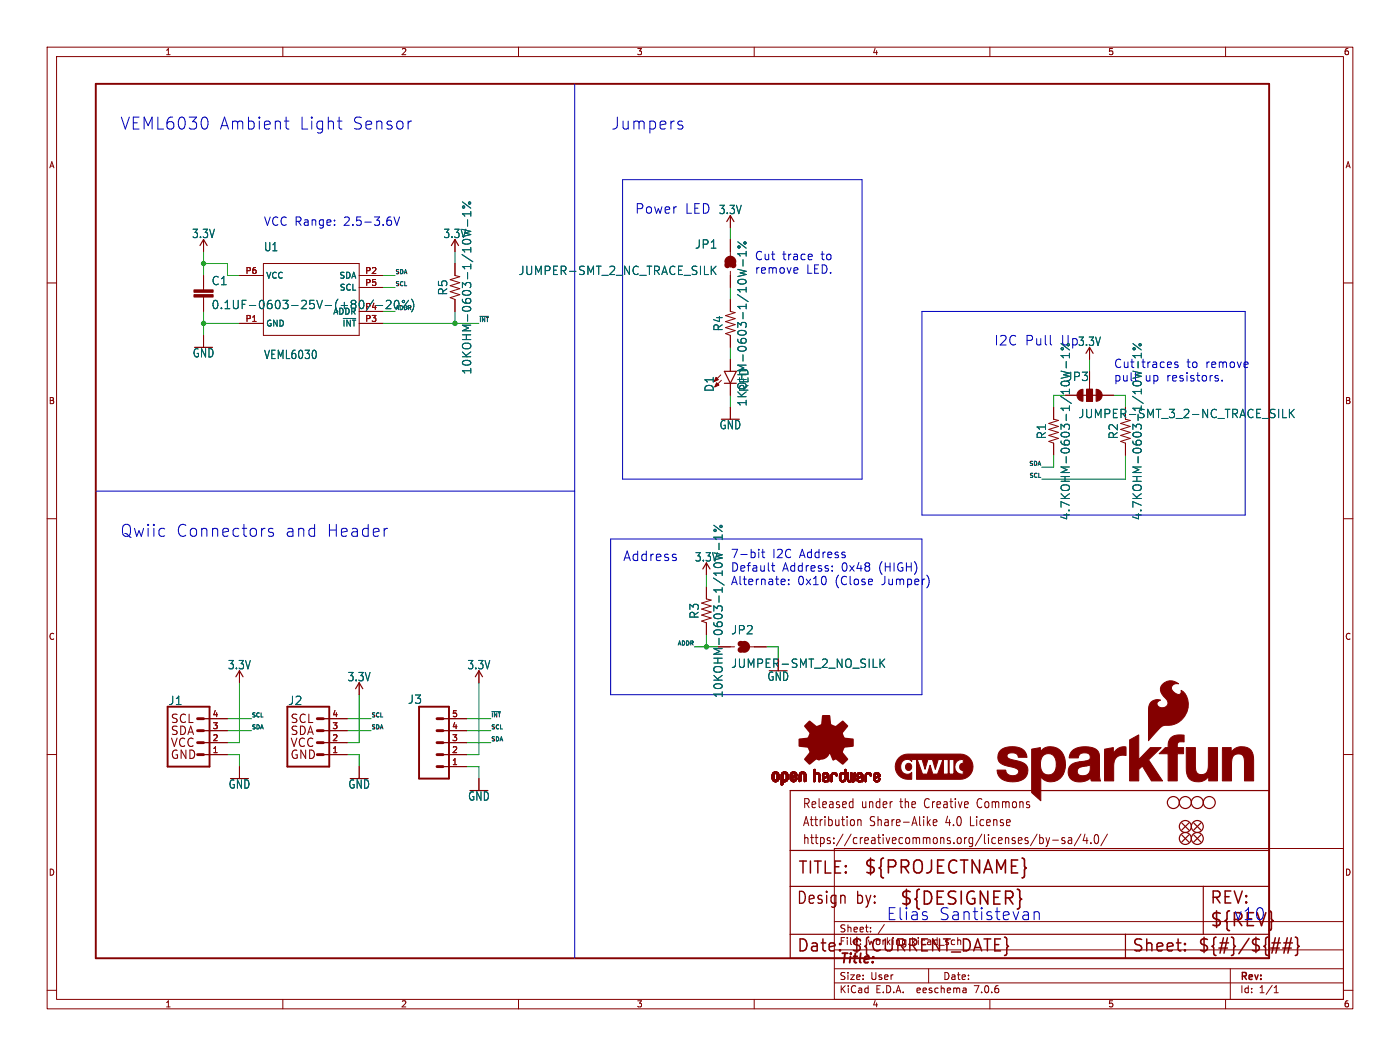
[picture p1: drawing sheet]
<svg xmlns="http://www.w3.org/2000/svg" width="297mm" height="224mm" viewBox="0 0 297 224" stroke-linecap="round" stroke-linejoin="round" font-family="sans-serif">
<defs><g id="words">
<g font-size="3.8" fill="#840000">
<text x="183.1" y="185.7">${PROJECTNAME}</text>
<text x="190.8" y="192.3">${DESIGNER}</text>
<text x="256.5" y="196.9">${REV}</text>
</g>
<g font-size="3.5" fill="#0000c2">
<text x="25.4" y="27.7">VEML6030</text>
<text x="46.4" y="27.7">Ambient</text>
<text x="63.3" y="27.7">Light</text>
<text x="74.5" y="27.7">Sensor</text>
<text x="129.5" y="27.7">Jumpers</text>
<text x="25.4" y="114.1">Qwiic</text>
<text x="37.2" y="114.1">Connectors</text>
<text x="60.3" y="114.1">and</text>
<text x="69" y="114.1">Header</text>
<text x="188" y="195.3">Elias</text>
<text x="199" y="195.3">Santistevan</text>
<text x="261.6" y="195.3">v10</text>
</g>
<g font-size="3.5" fill="#840000">
<text x="169.2" y="185.7">TITLE:</text>
<text x="168.9" y="192.1">Design</text>
<text x="181.6" y="192.1">by:</text>
<text x="256.5" y="192.1">REV:</text>
<text x="168.9" y="202.2">Date:</text>
<text x="180.3" y="202.2">${CURRENT_DATE}</text>
<text x="240" y="202.2">Sheet:</text>
<text x="254" y="202.2">${#}/${##}</text>
</g>
<g font-size="2.8" fill="#0000c2">
<text x="134.6" y="45.5">Power</text>
<text x="145.2" y="45.5">LED</text>
<text x="210.8" y="73.4">I2C</text>
<text x="217.4" y="73.4">Pull</text>
<text x="132.1" y="119.1">Address</text>
</g>
<text font-size="2.8" fill="#006464" x="225" y="73.4">Up</text>
<text font-size="2.8" fill="#840000" x="178" y="204.8">Title:</text>
<g font-size="2.7" fill="#840000">
<text x="170.2" y="171.7">Released</text>
<text x="182.7" y="171.7">under</text>
<text x="191.1" y="171.7">the</text>
<text x="196.5" y="171.7">Creative</text>
<text x="208" y="171.7">Commons</text>
<text x="170.2" y="175.5">Attribution</text>
<text x="170.2" y="179.3">https://creativecommons.org/licenses/by-sa/4.0/</text>
<text x="184.5" y="175.5">Share-Alike</text>
<text x="200.8" y="175.5">4.0</text>
<text x="206.2" y="175.5">License</text>
</g>
<g font-size="2.5" fill="#006464">
<text x="152.4" y="45.6">3.3V</text>
<text x="40.7" y="50.7">3.3V</text>
<text x="55.9" y="53.5">U1</text>
<text x="94" y="50.7">3.3V</text>
<text x="147.4" y="52.9">JP1</text>
<text x="109.9" y="58.5">JUMPER-SMT_2_NC_TRACE_SILK</text>
<text x="44.8" y="60.7">C1</text>
<text x="44.8" y="65.8">0.1UF-0603-25V-(+80/-20%)</text>
<text x="95.1" y="62.7" transform="rotate(-90 95.1 62.7)">R5</text>
<text x="153.5" y="70.4" transform="rotate(-90 153.5 70.4)">R4</text>
<text x="40.8" y="76">GND</text>
<text x="55.9" y="76.3">VEML6030</text>
<text x="228.6" y="73.6">3.3V</text>
<text x="100.2" y="79.5" transform="rotate(-90 100.2 79.5)">10KOHM-0603-1/10W-1%</text>
<text x="151.6" y="83.2" transform="rotate(-90 151.6 83.2)">D1</text>
<text x="159" y="83.2" transform="rotate(-90 159 83.2)">RED</text>
<text x="236.2" y="78.2">Cut</text>
<text x="236.2" y="81">pull</text>
<text x="242.1" y="78.2">traces</text>
<text x="242.8" y="81">up</text>
<text x="158.6" y="86.3" transform="rotate(-90 158.6 86.3)">1KOHM-0603-1/10W-1%</text>
<text x="228.7" y="88.9">JUMPER-SMT_3_2-NC_TRACE_SILK</text>
<text x="152.6" y="91.2">GND</text>
<text x="222.1" y="93.2" transform="rotate(-90 222.1 93.2)">R1</text>
<text x="237.3" y="93.2" transform="rotate(-90 237.3 93.2)">R2</text>
<text x="227.2" y="110.4" transform="rotate(-90 227.2 110.4)">4.7KOHM-0603-1/10W-1%</text>
<text x="242.4" y="110.4" transform="rotate(-90 242.4 110.4)">4.7KOHM-0603-1/10W-1%</text>
<text x="147.3" y="119.3">3.3V</text>
<text x="148.4" y="131.3" transform="rotate(-90 148.4 131.3)">R3</text>
<text x="155" y="134.7">JP2</text>
<text x="48.3" y="142.1">3.3V</text>
<text x="99.1" y="142.1">3.3V</text>
<text x="35.7" y="149.7">J1</text>
<text x="61.1" y="149.7">J2</text>
<text x="73.7" y="144.7">3.3V</text>
<text x="86.5" y="149.5">J3</text>
<text x="153.5" y="148.1" transform="rotate(-90 153.5 148.1)">10KOHM-0603-1/10W-1%</text>
<text x="162.7" y="144.6">GND</text>
<text x="48.4" y="167.4">GND</text>
<text x="73.8" y="167.4">GND</text>
<text x="99.2" y="170">GND</text>
</g>
<g font-size="2.5" fill="#0000c2">
<text x="55.9" y="48">VCC Range:</text>
<text x="72.8" y="48">2.5-3.6V</text>
<text x="160" y="55.3">Cut</text>
<text x="160" y="58.2">remove</text>
<text x="165.9" y="55.3">trace</text>
<text x="171" y="58.2">LED.</text>
<text x="174.1" y="55.3">to</text>
<text x="247.4" y="81">resistors.</text>
<text x="251.7" y="78.2">to</text>
<text x="255.8" y="78.2">remove</text>
<text x="154.9" y="118.5">7-bit</text>
<text x="163.8" y="118.5">I2C</text>
<text x="169.5" y="118.5">Address</text>
<text x="154.9" y="121.3">Default</text>
<text x="154.9" y="124.2">Alternate:</text>
<text x="165.9" y="121.3">Address:</text>
<text x="169.1" y="124.2">0x10</text>
<text x="177.1" y="124.2">(Close</text>
<text x="178.4" y="121.3">0x48</text>
<text x="186.4" y="121.3">(HIGH)</text>
<text x="187" y="124.2">Jumper)</text>
</g>
<g font-size="2.5" fill="#840000">
<text x="226.2" y="81">JP3</text>
<text x="155" y="141.8">JUMPER-SMT_2_NO_SILK</text>
<text x="36.1" y="153.6">SCL</text>
<text x="61.5" y="153.6">SCL</text>
<text x="36.1" y="161.2">GND</text>
<text x="36.1" y="156.2">SDA</text>
<text x="36.1" y="158.7">VCC</text>
<text x="61.5" y="161.2">GND</text>
<text x="61.5" y="156.2">SDA</text>
<text x="61.5" y="158.7">VCC</text>
</g>
<g font-size="2.1" fill="#840000">
<text x="178" y="197.9">Sheet:</text>
<text x="178" y="200.6">File:</text>
<text x="184.1" y="200.6">working.kicad_sch</text>
<text x="178" y="208">Size:</text>
<text x="184.7" y="208">User</text>
<text x="200" y="208">Date:</text>
<text x="263" y="208.2">Rev:</text>
<text x="178" y="210.8">KiCad</text>
<text x="185.7" y="210.8">E.D.A.</text>
<text x="194.6" y="210.8">eeschema</text>
<text x="207" y="210.8">7.0.6</text>
<text x="263" y="210.8">Id:</text>
<text x="267.1" y="210.8">1/1</text>
</g>
<g font-size="1.8" fill="#840000">
<text x="35" y="11.9">1</text>
<text x="85" y="11.9">2</text>
<text x="135" y="11.9">3</text>
<text x="185" y="11.9">4</text>
<text x="235" y="11.9">5</text>
<text x="285" y="11.9">6</text>
<text x="10.3" y="35.9">A</text>
<text x="285.3" y="35.9">A</text>
<text x="10.3" y="85.9">B</text>
<text x="285.3" y="85.9">B</text>
<text x="10.3" y="135.9">C</text>
<text x="285.3" y="135.9">C</text>
<text x="10.3" y="185.9">D</text>
<text x="285.3" y="185.9">D</text>
<text x="35" y="213.8">1</text>
<text x="85" y="213.8">2</text>
<text x="135" y="213.8">3</text>
<text x="185" y="213.8">4</text>
<text x="235" y="213.8">5</text>
<text x="285" y="213.8">6</text>
</g>
<g font-size="1.8" fill="#a90000">
<text x="52" y="58.2">P6</text>
<text x="77.4" y="58.2">P2</text>
<text x="77.4" y="60.7">P5</text>
<text x="52" y="68.3">P1</text>
<text x="77.4" y="68.3">P3</text>
<text x="45" y="154.7">3</text>
<text x="45" y="152.1">4</text>
<text x="70.4" y="154.7">3</text>
<text x="70.4" y="152.1">4</text>
<text x="95.8" y="154.7">4</text>
<text x="95.8" y="152.1">5</text>
<text x="45" y="159.8">1</text>
<text x="45" y="157.2">2</text>
<text x="70.4" y="159.8">1</text>
<text x="70.4" y="157.2">2</text>
<text x="95.8" y="159.8">2</text>
<text x="95.8" y="157.2">3</text>
<text x="95.8" y="162.3">1</text>
</g>
<g font-size="1.8" fill="#006464">
<text x="56.4" y="59.3">VCC</text>
<text x="71.9" y="59.3">SDA</text>
<text x="72" y="61.8">SCL</text>
<text x="77.4" y="65.8">P4</text>
<text x="56.4" y="69.4">GND</text>
<text x="70.6" y="66.9">ADDR</text>
<text x="72.6" y="69.4">~{INT}</text>
</g>
<g font-size="1.2" fill="#0f0f0f">
<text x="83.8" y="58.2">SDA</text>
<text x="83.8" y="60.7">SCL</text>
<text x="101.6" y="68.3">~{INT}</text>
<text x="218.2" y="98.8">SDA</text>
<text x="218.2" y="101.4">SCL</text>
<text x="143.6" y="136.9">ADDR</text>
<text x="53.3" y="154.7">SDA</text>
<text x="53.3" y="152.2">SCL</text>
<text x="78.7" y="152.2">SCL</text>
<text x="78.7" y="154.7">SDA</text>
<text x="104.1" y="154.7">SCL</text>
<text x="104.1" y="152.2">~{INT}</text>
<text x="104.1" y="157.2">SDA</text>
</g>
<text font-size="1.2" fill="#006464" x="83.8" y="65.8">ADDR</text>
</g></defs>
<g fill="none" stroke="#840000" stroke-width=".21">
<path d="M10 10h277v203.9h-277zM12 12h273v199.9h-273zM60 10v2M110 10v2M160 10v2M210 10v2M260 10v2M10 60h2M43.2 50.8v2.5M43.2 58.4v3.1M50.8 58.4h5.1M55.9 55.9h20.3v15.2h-20.3z"/>
<path d="M76.2 58.4h5.1M96.5 50.8v2.5M96.5 55.9v2.5l1 .3-2 .6 2 .6-2 .7 2 .6-2 .6 2 .7-2 .6 1 .4v2.5M154.9 45.7v2.6M154.9 50.8v3.4M154.9 57.5v3.5M285 60h2M43.2 63v3M43.2 71.1v2.6M50.8 68.6h5.1M76.2 68.6h5.1M76.2 66h5.1"/>
<path d="M76.2 61h5.1M152.9 79.5l-1.4 1.4M154.9 63.5v2.5l1.1 .3-2.1 .6 2.1 .7-2.1 .6 2.1 .6-2.1 .7 2.1 .6-2.1 .6 1 .4v2.6M154.9 76.2v2.5M231.1 73.7v2.5M153 80.6l-1.4 1.4M154.9 81.3v2.5M154.9 86.4v2.5M223.5 86.4v2.5l1 .3-2 .6 2 .6-2 .7 2 .6-2 .6 2 .7-2 .6 1 .4v2.5M226.1 83.8h2.5M230.5 82.6h1.3v2.5h-1.3zM231.1 81.3v1.3"/>
<path d="M233.7 83.8h2.5M237.7 89.8l2.1 .6-2.1 .7 2.1 .6-2.1 .6 2.1 .7-2.1 .6 1.1 .4v2.5M10 110h2M149.9 119.4v2.5M285 110h2M149.9 124.5v2.5l1 .3-2.1 .6 2.1 .6-2.1 .7 2.1 .6-2.1 .6 2.1 .7-2.1 .6 1.1 .4v2.5M152.4 137.2h3.4M159.1 137.2h3.5M10 160h2M43.2 157.5h5.1M43.2 154.9h5.1M43.2 152.4h5.1"/>
<path d="M50.8 142.2v2.6M68.6 157.5h5.1M68.6 154.9h5.1M68.6 152.4h5.1M76.2 144.8v2.5M94 157.5h5.1M94 154.9h5.1M94 152.4h5.1M101.6 142.2v2.6M285 160h2M43.2 160h5.1M50.8 162.6v2.5"/>
<path d="M68.6 160h5.1M76.2 162.6v2.5M94 160h5.1M94 162.6h5.1M101.6 165.1v2.5M177 179.9h108v32h-108zM180.5 170l.4 .1M180.9 169.3v2M180.9 171.2l-.4 .1M181.2 174v.9M182 173.8v1.3M182 174l.2-.2 .4 .1 .1 1.2"/>
<path d="M196.9 174.4l.5 .7M197.4 173.8l-.7 .7M198 174.4l.8-.1-.1-.4-.5-.1-.2 .3 .1 .9h.6M220 176.9l-1.4 2.5M220.6 177v1.9M220.6 177.7l.4-.1 .3 .4-.1 .8h-.6M221.9 177.6l.4 1.3M222.3 178.9l-.4 .6M222.7 177.6l-.4 1.3M223.3 178.2h1.2M225.9 177.7l-.4-.1-.2 .3v.3l.6 .1v.5h-.6M226.7 177.7h.6l.1 1.2"/>
<path d="M227.4 178.1l-.6 .1a.4 .4 0 0 0-.2 .3 .4 .4 0 0 0 .2 .4l.6-.1M229.3 176.9l-1.4 2.5M230.2 176.9l-.4 1.4h1M230.6 177.6v1.3M231.4 178.7v.2M232.4 177.1l.3-.1a1.34 1.34 0 0 1 0 1.9h-.2a1.44 1.44 0 0 1-.1-1.8zM234.9 176.9l-1.4 2.5M177 195.4h108M184.7 197.5v.1M184.7 196.7v.1M187.6 196l-1.3 2M10 210h2"/>
<path d="M60 211.9v2M110 211.9v2M160 211.9v2M177 208.4h108M177 205.4h108M177 201.4h108M197 205.4v3M204.9 209.6l.1 .9M205 210.4l-.2 .1M205 209.9h-.2M210 211.9v2M260 211.9v2"/>
<path d="M261 205.4v6.5M270.3 210.5h.9M270.3 209.4l.4-.4v1.5M285 210h2"/>
</g>
<g fill="none" stroke="#840000" stroke-width=".25">
<path d="M42.4 52.1l.8-1.3 .7 1.3M95.8 52.1l.7-1.3 .8 1.3M154.2 47l.7-1.3 .8 1.3M154.9 54.9v1.7M153.7 78.7h2.5l-1.3 2.6zM230.4 74.9l.7-1.2 .8 1.2M153.7 81.3h2.5M229.4 83.8h3.8M149.1 120.7l.8-1.3 .7 1.3M50 143.5l.8-1.3 .8 1.3M75.4 146.1l.8-1.3 .8 1.3M100.8 143.5l.8-1.3 .8 1.3"/>
<path d="M167.6 167.6h101.6v35.6h-101.6zM250.7 177l1.5 1.6M250.7 174.5l1.5 1.5M252.2 177l-1.5 1.6M252.2 174.5l-1.5 1.5M253.2 174.5l1.6 1.5M253.2 177l1.6 1.6M254.8 174.5l-1.6 1.5M254.8 177l-1.6 1.6M167.6 198.1h101.6M167.6 180.3h101.6M167.6 188h101.6"/>
<path d="M238.8 198.1v5.1M255.3 188v10.1"/>
<circle cx="248.9" cy="170.2" r="1.27"/>
<circle cx="251.5" cy="170.2" r="1.27"/>
<circle cx="251.5" cy="177.8" r="1.27"/>
<circle cx="251.5" cy="175.3" r="1.27"/>
<circle cx="254" cy="170.2" r="1.27"/>
<circle cx="254" cy="175.3" r="1.27"/>
<circle cx="254" cy="177.8" r="1.27"/>
<circle cx="256.5" cy="170.2" r="1.27"/>
</g>
<g fill="#840000" stroke="#840000" stroke-width=".21">
<path d="M192.3 162.1a.7 .7 0 0 1 .9 0 .7 .7 0 0 1 0 1 .7 .7 0 0 1-.9 .1 .92 .92 0 0 1 0-1.1z"/>
<path d="M190.7 160.7l.8-.6 1.1-.2h11.1a2.67 2.67 0 0 1 2.7 2.7 2.67 2.67 0 0 1-2.7 2.7h-9.3v-4.2h.2l1.2 3h.9l.6-1.8 .6 1.8h1l1.1-3h.1v3h2.2l.7-.4 .5 .4 .8 .1v-.9a.73 .73 0 0 1-.7-.7 .73 .73 0 0 1 .7-.7v-.9h-.1a1.59 1.59 0 0 0-1.5 1 1.59 1.59 0 0 0 .3 1.7l-.6 .4v-3h-1v3h-.2l-.1-3h-2.1l-.6 2-.6-2h-1l-.6 2-.6-2h-2.2v.4a1.41 1.41 0 0 0-1.7-.2 1.41 1.41 0 0 0-.6 1.7 1.35 1.35 0 0 0 .9 1.1 1.35 1.35 0 0 0 1.4-.3v1.5h-.8a2.67 2.67 0 0 1-2.5-1.7 2.67 2.67 0 0 1 .6-2.9z"/>
<path d="M228.9 82.9l.8-.3v2.5a1.27 1.27 0 0 1-1.1-.8 1.27 1.27 0 0 1 .3-1.4z"/>
<path d="M230.5 82.6h1.3v2.5h-1.3z"/>
<path d="M232.5 82.6a1.27 1.27 0 0 1 1.3 1.2h-1.3z"/>
<path d="M232.5 83.8h1.3a1.27 1.27 0 0 1-1.3 1.3z"/>
<path d="M224.1 162.1h1.9l-.4 2-1.7-.8z"/>
<path d="M239.6 156.9l2-1.1v5.3l2.4-2.6h2.3l-2.6 2.6 2.9 4.5h-2.3l-2-3.2-.7 .8v2.4h-2z"/>
<path d="M229 161.5l1.2-.1 .3 1-1.1 .2z"/>
<path d="M234.3 158.9l1.9-.4v1.3a2.34 2.34 0 0 1 2.7-1.4v1.8a2.13 2.13 0 0 0-2.6 2.6v2.8h-2z"/>
<path d="M251.7 158.5h1.9v2a7.9 7.9 0 0 0 .3 3.3 1.43 1.43 0 0 0 1.6 .3 1.43 1.43 0 0 0 .8-1.4v-4.2h2v7.1h-1.2a.52 .52 0 0 1-.6-.1 .52 .52 0 0 1-.1-.6v-.3a2.68 2.68 0 0 1-4.5 0l-.2-1.1z"/>
<path d="M259.3 158.5h1.2a.52 .52 0 0 1 .7 .1 .52 .52 0 0 1 0 .7v.2a2.68 2.68 0 0 1 4.5 .1l.2 1 .1 5h-2v-2a7.9 7.9 0 0 0-.3-3.3 1.42 1.42 0 0 0-1.6-.3 1.42 1.42 0 0 0-.8 1.4v4.2h-2z"/>
<path d="M218.9 158.9l1.8-.4v.9a2.88 2.88 0 0 1 3-1 2.88 2.88 0 0 1 2.1 2.3l.2 1.4h-1.9a1.87 1.87 0 0 0-2.1-2.2 2.39 2.39 0 0 0-1.2 3 1.6 1.6 0 0 0 1.4 1.4 1.6 1.6 0 0 0 1.7-1l1.7 .8a2.81 2.81 0 0 1-4.8 .6v5.1l-1.9-1.7z"/>
<path d="M212.3 159.1a4.4 4.4 0 0 1 4.9 0l.6 .9 .1 .6h-1.9a1.39 1.39 0 0 0-2.3-.5 .88 .88 0 0 0 1 1 6.3 6.3 0 0 1 3 1.1 2.23 2.23 0 0 1-1.7 3.5 4 4 0 0 1-4.2-1.2l-.3-1.2h1.9a1.51 1.51 0 0 0 1.2 1.2 1.51 1.51 0 0 0 1.5-.7v-.4a4 4 0 0 0-2.6-1 1.9 1.9 0 0 1-1.7-1.2 1.9 1.9 0 0 1 .5-2.1z"/>
<path d="M248.4 156.4a4.3 4.3 0 0 1 2.8-.5l-.1 1.4a.95 .95 0 0 0-1.3 .9v.2a.62 .62 0 0 0 .8 .1h.5v1.3h-1.3v5.8h-2v-5.8h-1.9l.8-.8a.99 .99 0 0 1 1.1-.5v-.2a2.67 2.67 0 0 1 .6-1.9z"/>
<path d="M246.6 145.1a2.45 2.45 0 0 1 3.4-.1 1.05 1.05 0 0 0-1.4 .6 1.05 1.05 0 0 0 .7 1.4 .71 .71 0 0 0 .8 .3 .71 .71 0 0 0 .5-.8v-.1a4 4 0 0 1 .4 5.9 4.4 4.4 0 0 1-3.9 1.5 5.5 5.5 0 0 0-2.5 2.2l-.9 1.1v-6.4a1.94 1.94 0 0 1 2.5-2.2 .82 .82 0 0 0-.8 .9 .82 .82 0 0 0 1 .7 1.1 1.1 0 0 0 1.3-.6 1.1 1.1 0 0 0-.4-1.4 2.08 2.08 0 0 1-.7-3z"/>
<path d="M227.5 159.2a4.8 4.8 0 0 1 5.3 0 5.3 5.3 0 0 1 .4 3v2.3l.3 1.1h-1.4a.56 .56 0 0 1-.6-.1 .56 .56 0 0 1-.1-.6 3.3 3.3 0 0 1-4.4 .1 2.19 2.19 0 0 1-.1-2.4 2.19 2.19 0 0 1 2.1-1.1l.4 1.1a.96 .96 0 0 0-.9 1.2 .96 .96 0 0 0 1.2 .7 1.68 1.68 0 0 0 1.6-2v-.4l-.8 .3-.3-1a.91 .91 0 0 0 1.1-1 .91 .91 0 0 0-1.3-.8 1.09 1.09 0 0 0-1.2 1.1h-2l.2-.9z"/>
<path d="M41.1 62.5h4.1v.5h-4.1z"/>
<path d="M41.1 61.5h4.1v.5h-4.1z"/>
<path d="M152 81.2l.5 .5-.9 .3z"/>
<path d="M163.8 165.1h.4z"/>
<path d="M163.8 165l.4 .1z"/>
<path d="M163.8 165h.4z"/>
<path d="M163.8 164.9l.4 .1z"/>
<path d="M163.8 164.9h.4z"/>
<path d="M163.8 164.8l.4 .1z"/>
<path d="M163.8 164.8h.4z"/>
<path d="M163.8 164.7l.4 .1z"/>
<path d="M163.8 164.7h.4z"/>
<path d="M163.8 164.6l.4 .1z"/>
<path d="M163.8 164.6h.4z"/>
<path d="M163.8 164.5l.4 .1z"/>
<path d="M163.8 164.5h.4z"/>
<path d="M163.8 164.4l.4 .1z"/>
<path d="M163.8 164.4h.4z"/>
<path d="M163.8 164.3l.4 .1z"/>
<path d="M163.8 165.2h.4z"/>
<path d="M163.8 165.1l.4 .1z"/>
<path d="M163.8 164.3h.4z"/>
<path d="M163.8 165.3h.5z"/>
<path d="M163.8 165.2l.5 .1z"/>
<path d="M163.8 164.2l.4 .1z"/>
<path d="M163.8 164.2h.4z"/>
<path d="M163.8 164.2h.5z"/>
<path d="M163.8 164.1l.5 .1z"/>
<path d="M163.8 164.1h.5z"/>
<path d="M163.8 165.4h.6z"/>
<path d="M163.8 165.3l.6 .1z"/>
<path d="M163.8 164.1h.6z"/>
<path d="M163.9 165.4h.5z"/>
<path d="M163.9 164.1h.5z"/>
<path d="M163.9 164.1h.6z"/>
<path d="M163.9 165.4h1.3z"/>
<path d="M163.9 165.4h.6z"/>
<path d="M163.9 164l1.3 .1z"/>
<path d="M163.9 164h1.3z"/>
<path d="M163.9 165.5h1.3z"/>
<path d="M163.9 165.4l1.3 .1z"/>
<path d="M163.9 165.5h1.2z"/>
<path d="M163.9 164h1.2z"/>
<path d="M163.9 163.9l1.2 .1z"/>
<path d="M164 165.5h1.1z"/>
<path d="M164 163.9h1.1z"/>
<path d="M164 165.5l1.1 .1z"/>
<path d="M164 165.6h1.1z"/>
<path d="M164 165.6h1z"/>
<path d="M164 163.9h1z"/>
<path d="M164 163.8l1 .1z"/>
<path d="M164 163.8h1z"/>
<path d="M164.1 165.6h.9z"/>
<path d="M164.1 163.8h.9z"/>
<path d="M164.1 165.6l.9 .1z"/>
<path d="M164.1 165.7h.9z"/>
<path d="M164.1 163.8h.8z"/>
<path d="M164.1 165.7h.8z"/>
<path d="M164.2 165.7h.7z"/>
<path d="M164.2 163.8h.7z"/>
<path d="M164.2 163.7l.7 .1z"/>
<path d="M164.2 163.7h.7z"/>
<path d="M164.2 165.7h.6z"/>
<path d="M164.2 163.7h.6z"/>
<path d="M164.3 165.7l.5 .1z"/>
<path d="M164.3 163.7h.5z"/>
<path d="M164.3 165.8h.4z"/>
<path d="M164.3 163.7h.4z"/>
<path d="M164.4 165.8h.3z"/>
<path d="M164.4 163.7h.3z"/>
<path d="M164.4 165.8h.2z"/>
<path d="M164.4 163.7h.2z"/>
<path d="M164.6 164.1h.6z"/>
<path d="M164.6 165.4h.6z"/>
<path d="M164.7 165.4h.5z"/>
<path d="M164.7 164.1h.5z"/>
<path d="M164.7 165.3l.5 .1z"/>
<path d="M164.7 165.3h.5z"/>
<path d="M164.8 165.3h.4z"/>
<path d="M164.8 164.1h.4z"/>
<path d="M164.8 164.1l.4 .1z"/>
<path d="M164.8 164.2h.4z"/>
<path d="M164.8 165.2l.4 .1z"/>
<path d="M164.8 165.2h.4z"/>
<path d="M164.8 164.3h.4z"/>
<path d="M164.8 164.2l.4 .1z"/>
<path d="M164.9 165.2h.4z"/>
<path d="M164.9 164.3h.4z"/>
<path d="M164.9 165.1l.4 .1z"/>
<path d="M164.9 165.1h.4z"/>
<path d="M164.9 165l.4 .1z"/>
<path d="M164.9 165h.4z"/>
<path d="M164.9 164.9l.4 .1z"/>
<path d="M164.9 164.9h.4z"/>
<path d="M164.9 164.8l.4 .1z"/>
<path d="M164.9 164.8h.4z"/>
<path d="M164.9 164.7l.4 .1z"/>
<path d="M164.9 164.7h.4z"/>
<path d="M164.9 164.6l.4 .1z"/>
<path d="M164.9 164.6h.4z"/>
<path d="M164.9 164.5l.4 .1z"/>
<path d="M164.9 164.5h.4z"/>
<path d="M164.9 164.4l.4 .1z"/>
<path d="M164.9 164.4h.4z"/>
<path d="M164.9 164.3l.4 .1z"/>
<path d="M165.7 166.4h.2z"/>
<path d="M165.7 166.4h.3z"/>
<path d="M165.7 166.4h.4z"/>
<path d="M165.7 166.3l.4 .1z"/>
<path d="M165.7 166.3h.4z"/>
<path d="M165.7 166.2l.4 .1z"/>
<path d="M165.7 166.2h.4z"/>
<path d="M165.7 166.1l.4 .1z"/>
<path d="M165.7 166.1h.4z"/>
<path d="M165.7 166l.4 .1z"/>
<path d="M165.7 166h.4z"/>
<path d="M165.7 165.9l.4 .1z"/>
<path d="M165.7 165.9h.4z"/>
<path d="M165.7 165.8l.4 .1z"/>
<path d="M165.7 165.8h.4z"/>
<path d="M165.7 165.7l.4 .1z"/>
<path d="M165.7 165.7h1.1z"/>
<path d="M165.7 165.7h1.2z"/>
<path d="M165.7 165.6l1.2 .1z"/>
<path d="M165.7 165.6h1.2z"/>
<path d="M165.7 165.6h1.3z"/>
<path d="M165.7 165.5l1.3 .1z"/>
<path d="M165.7 165.5h1.3z"/>
<path d="M165.7 165.5h1.4z"/>
<path d="M165.7 165.4l1.4 .1z"/>
<path d="M165.7 165.4h1.4z"/>
<path d="M165.7 165.4h.7z"/>
<path d="M165.7 165.4h.6z"/>
<path d="M165.7 165.3l.6 .1z"/>
<path d="M165.7 165.3h.6z"/>
<path d="M165.7 165.3h.5z"/>
<path d="M165.7 165.2l.5 .1z"/>
<path d="M165.7 165.2h.5z"/>
<path d="M165.7 165.2h.4z"/>
<path d="M165.7 165.1l.4 .1z"/>
<path d="M165.7 165.1h.4z"/>
<path d="M165.7 165l.4 .1z"/>
<path d="M165.7 165h.4z"/>
<path d="M165.7 164.9l.4 .1z"/>
<path d="M165.7 164.9h.4z"/>
<path d="M165.7 164.8l.4 .1z"/>
<path d="M165.7 164.8h.4z"/>
<path d="M165.7 164.7l.4 .1z"/>
<path d="M165.7 164.7h.4z"/>
<path d="M165.7 164.6l.4 .1z"/>
<path d="M165.7 164.6h.4z"/>
<path d="M165.7 164.5l.4 .1z"/>
<path d="M165.7 164.5h.4z"/>
<path d="M165.7 164.4l.4 .1z"/>
<path d="M165.7 164.4h.4z"/>
<path d="M165.7 164.3l.4 .1z"/>
<path d="M165.7 164.3h.4z"/>
<path d="M165.7 164.2l.4 .1z"/>
<path d="M165.7 166.5h.2z"/>
<path d="M165.7 166.4l.2 .1z"/>
<path d="M165.7 164.2h.4z"/>
<path d="M165.7 164.2h.5z"/>
<path d="M165.8 164.2h.4z"/>
<path d="M165.8 164.1l.4 .1z"/>
<path d="M165.8 164.1h.4z"/>
<path d="M165.8 164.1h.5z"/>
<path d="M165.8 164.1h.6z"/>
<path d="M165.8 164l1.3 .1z"/>
<path d="M165.8 164h1.3z"/>
<path d="M165.8 164h1.2z"/>
<path d="M165.9 164h1.1z"/>
<path d="M165.9 163.9l1.1 .1z"/>
<path d="M165.9 163.9h1.1z"/>
<path d="M165.9 163.9h1z"/>
<path d="M165.9 163.8l1 .1z"/>
<path d="M166 163.8h.9z"/>
<path d="M166 163.8h.8z"/>
<path d="M166.1 163.8h.7z"/>
<path d="M166.1 163.7l.7 .1z"/>
<path d="M166.1 163.7h.7z"/>
<path d="M166.2 165.7l.5 .1z"/>
<path d="M166.2 163.7h.5z"/>
<path d="M166.2 165.8h.5z"/>
<path d="M166.3 163.7h.3z"/>
<path d="M166.3 165.8h.3z"/>
<path d="M166.3 163.7h.2z"/>
<path d="M166.4 165.8h.1z"/>
<path d="M166.5 164.1h.6z"/>
<path d="M166.5 165.4h.6z"/>
<path d="M166.6 165.4h.5z"/>
<path d="M166.6 164.1h.5z"/>
<path d="M166.6 165.3l.5 .1z"/>
<path d="M166.6 165.3h.5z"/>
<path d="M166.7 165.3h.4z"/>
<path d="M166.7 164.1h.4z"/>
<path d="M166.7 164.1l.4 .1z"/>
<path d="M166.7 164.2h.4z"/>
<path d="M166.7 165.3h.5z"/>
<path d="M166.7 165.2l.5 .1z"/>
<path d="M166.7 164.2h.5z"/>
<path d="M166.7 165.2h.5z"/>
<path d="M166.8 165.2h.4z"/>
<path d="M166.8 164.3h.4z"/>
<path d="M166.8 164.2l.4 .1z"/>
<path d="M166.8 165.1l.4 .1z"/>
<path d="M166.8 165.1h.4z"/>
<path d="M166.8 164.4h.4z"/>
<path d="M166.8 164.3l.4 .1z"/>
<path d="M166.8 165l.4 .1z"/>
<path d="M166.8 165h.4z"/>
<path d="M166.8 164.9l.4 .1z"/>
<path d="M166.8 164.9h.4z"/>
<path d="M166.8 164.8l.4 .1z"/>
<path d="M166.8 164.8h.4z"/>
<path d="M166.8 164.7l.4 .1z"/>
<path d="M166.8 164.7h.4z"/>
<path d="M166.8 164.6l.4 .1z"/>
<path d="M166.8 164.6h.4z"/>
<path d="M166.8 164.5l.4 .1z"/>
<path d="M166.8 164.5h.4z"/>
<path d="M166.8 164.4l.4 .1z"/>
<path d="M167.6 165.2h.5z"/>
<path d="M167.6 165.2h.4z"/>
<path d="M167.6 165.1l.4 .1z"/>
<path d="M167.6 165.1h.4z"/>
<path d="M167.6 165.1h.5z"/>
<path d="M167.6 165l.5 .1z"/>
<path d="M167.6 165h.5z"/>
<path d="M167.6 165h.6z"/>
<path d="M167.6 165h.7z"/>
<path d="M167.6 164.9l.7 .1z"/>
<path d="M167.6 164.9h.7z"/>
<path d="M167.6 164.9h.8z"/>
<path d="M167.6 164.9h.9z"/>
<path d="M167.6 164.8l.9 .1z"/>
<path d="M167.6 164.8h.9z"/>
<path d="M167.6 164.8h1z"/>
<path d="M167.6 164.8h1.1z"/>
<path d="M167.6 164.7l1.2 .1z"/>
<path d="M167.6 164.7h1.2z"/>
<path d="M167.6 164.7h1.3z"/>
<path d="M167.6 164.6l1.4 .1z"/>
<path d="M167.6 164.6h1.4z"/>
<path d="M167.6 164.6h.4z"/>
<path d="M167.6 164.5l.4 .1z"/>
<path d="M167.6 164.5h.4z"/>
<path d="M167.6 164.4l.4 .1z"/>
<path d="M167.6 164.4h.4z"/>
<path d="M167.6 164.3l.4 .1z"/>
<path d="M167.6 164.3h.4z"/>
<path d="M167.6 164.3h.5z"/>
<path d="M167.6 164.2l.5 .1z"/>
<path d="M167.6 165.3h.5z"/>
<path d="M167.6 165.2l.5 .1z"/>
<path d="M167.6 164.2h.5z"/>
<path d="M167.7 165.3h.5z"/>
<path d="M167.7 165.3h.4z"/>
<path d="M167.7 164.2h.4z"/>
<path d="M167.7 164.1l.4 .1z"/>
<path d="M167.7 164.1h.4z"/>
<path d="M167.7 165.3l.5 .1z"/>
<path d="M167.7 164.1h.5z"/>
<path d="M167.7 165.4h.5z"/>
<path d="M167.7 165.4h1.3z"/>
<path d="M167.7 165.4h.6z"/>
<path d="M167.7 164.1h.6z"/>
<path d="M167.7 164l1.3 .1z"/>
<path d="M167.7 164h1.3z"/>
<path d="M167.7 165.5h1.3z"/>
<path d="M167.7 165.4l1.3 .1z"/>
<path d="M167.8 165.5h1.1z"/>
<path d="M167.8 164h1.2z"/>
<path d="M167.8 163.9l1.1 .1z"/>
<path d="M167.8 165.5l1.1 .1z"/>
<path d="M167.8 163.9h1.1z"/>
<path d="M167.8 165.6h1.1z"/>
<path d="M167.9 165.6h.9z"/>
<path d="M167.9 163.9h1z"/>
<path d="M167.9 163.8l1 .1z"/>
<path d="M167.9 163.8h.9z"/>
<path d="M167.9 165.6l.9 .1z"/>
<path d="M167.9 165.7h.9z"/>
<path d="M168 163.8h.8z"/>
<path d="M168 165.7h.7z"/>
<path d="M168 163.8h.7z"/>
<path d="M168 163.7l.7 .1z"/>
<path d="M168 163.7h.7z"/>
<path d="M168.1 165.7h.6z"/>
<path d="M168.1 163.7h.5z"/>
<path d="M168.1 165.7l.5 .1z"/>
<path d="M168.1 164.6h1z"/>
<path d="M168.2 165.8h.4z"/>
<path d="M168.2 164.6h.9z"/>
<path d="M168.2 163.7h.3z"/>
<path d="M168.2 165.8h.3z"/>
<path d="M168.3 164.5l.8 .1z"/>
<path d="M168.3 163.7h.1z"/>
<path d="M168.3 164.5h.8z"/>
<path d="M168.4 164.5h.7z"/>
<path d="M168.4 164.1h.6z"/>
<path d="M168.4 165.4h.6z"/>
<path d="M168.5 164.1h.5z"/>
<path d="M168.5 165.4h.5z"/>
<path d="M168.5 164.4l.6 .1z"/>
<path d="M168.5 164.4h.6z"/>
<path d="M168.5 165.3l.5 .1z"/>
<path d="M168.5 165.3h.5z"/>
<path d="M168.6 164.1h.5z"/>
<path d="M168.6 165.3h.4z"/>
<path d="M168.6 164.1l.5 .1z"/>
<path d="M168.6 164.4h.5z"/>
<path d="M168.6 164.2h.5z"/>
<path d="M168.6 165.3h.5z"/>
<path d="M168.6 165.2l.5 .1z"/>
<path d="M168.6 165.2h.5z"/>
<path d="M168.6 164.3l.5 .1z"/>
<path d="M168.6 164.3h.5z"/>
<path d="M168.6 164.2l.5 .1z"/>
<path d="M168.7 165.2h.4z"/>
<path d="M168.7 164.3h.4z"/>
<path d="M168.7 165.1l.4 .1z"/>
<path d="M168.7 165.1h.4z"/>
<path d="M168.7 165l.4 .1z"/>
<path d="M168.7 165h.4z"/>
<path d="M168.8 165h.3z"/>
<path d="M168.8 164.9l.3 .1z"/>
<path d="M168.8 164.9h.3z"/>
<path d="M168.9 164.9h.2z"/>
<path d="M169.5 165.7h.3z"/>
<path d="M169.5 165.7h.4z"/>
<path d="M169.5 165.6l.4 .1z"/>
<path d="M169.5 165.6h.4z"/>
<path d="M169.5 165.5l.4 .1z"/>
<path d="M169.5 165.5h.4z"/>
<path d="M169.5 165.4l.4 .1z"/>
<path d="M169.5 165.4h.4z"/>
<path d="M169.5 165.3l.4 .1z"/>
<path d="M169.5 165.3h.4z"/>
<path d="M169.5 165.2l.4 .1z"/>
<path d="M169.5 165.2h.4z"/>
<path d="M169.5 165.1l.4 .1z"/>
<path d="M169.5 165.1h.4z"/>
<path d="M169.5 165l.4 .1z"/>
<path d="M169.5 165h.4z"/>
<path d="M169.5 164.9l.4 .1z"/>
<path d="M169.5 164.9h.4z"/>
<path d="M169.5 164.8l.4 .1z"/>
<path d="M169.5 164.8h.4z"/>
<path d="M169.5 164.7l.4 .1z"/>
<path d="M169.5 164.7h.4z"/>
<path d="M169.5 164.6l.4 .1z"/>
<path d="M169.5 164.6h.4z"/>
<path d="M169.5 164.5l.4 .1z"/>
<path d="M169.5 164.5h.4z"/>
<path d="M169.5 164.4l.4 .1z"/>
<path d="M169.5 164.4h.4z"/>
<path d="M169.5 164.3l.4 .1z"/>
<path d="M169.5 164.3h.4z"/>
<path d="M169.6 165.7h.2z"/>
<path d="M169.6 164.3h.3z"/>
<path d="M169.6 164.3h.4z"/>
<path d="M169.6 164.2l.4 .1z"/>
<path d="M169.6 165.7l.1 .1z"/>
<path d="M169.6 164.2h.4z"/>
<path d="M169.6 164.1l.4 .1z"/>
<path d="M169.6 164.1h.5z"/>
<path d="M169.6 164.1h.6z"/>
<path d="M169.6 164l1.3 .1z"/>
<path d="M169.6 164h1.3z"/>
<path d="M169.7 164h1.2z"/>
<path d="M169.7 163.9l1.1 .1z"/>
<path d="M169.7 163.9h1.1z"/>
<path d="M169.8 163.9h1z"/>
<path d="M169.8 163.8l1 .1z"/>
<path d="M169.8 163.8h1z"/>
<path d="M169.8 163.8h.9z"/>
<path d="M169.9 163.8h.8z"/>
<path d="M169.9 163.7l.7 .1z"/>
<path d="M169.9 163.7h.7z"/>
<path d="M170 163.7h.5z"/>
<path d="M170.1 163.7h.4z"/>
<path d="M170.1 163.7h.3z"/>
<path d="M170.2 163.7h.2z"/>
<path d="M170.3 164.1h.6z"/>
<path d="M170.4 164.1h.5z"/>
<path d="M170.5 164.1h.4z"/>
<path d="M170.5 164.1l.4 .1z"/>
<path d="M170.5 164.2h.5z"/>
<path d="M170.6 164.2h.4z"/>
<path d="M170.6 164.2l.4 .1z"/>
<path d="M170.6 164.3h.4z"/>
<path d="M170.6 165.7h.3z"/>
<path d="M170.6 165.7h.4z"/>
<path d="M170.6 165.6l.4 .1z"/>
<path d="M170.6 165.6h.4z"/>
<path d="M170.6 165.5l.4 .1z"/>
<path d="M170.6 165.5h.4z"/>
<path d="M170.6 165.4l.4 .1z"/>
<path d="M170.6 165.4h.4z"/>
<path d="M170.6 165.3l.4 .1z"/>
<path d="M170.6 165.3h.4z"/>
<path d="M170.6 165.2l.4 .1z"/>
<path d="M170.6 165.2h.4z"/>
<path d="M170.6 165.1l.4 .1z"/>
<path d="M170.6 165.1h.4z"/>
<path d="M170.6 165l.4 .1z"/>
<path d="M170.6 165h.4z"/>
<path d="M170.6 164.9l.4 .1z"/>
<path d="M170.6 164.9h.4z"/>
<path d="M170.6 164.8l.4 .1z"/>
<path d="M170.6 164.8h.4z"/>
<path d="M170.6 164.7l.4 .1z"/>
<path d="M170.6 164.7h.4z"/>
<path d="M170.6 164.6l.4 .1z"/>
<path d="M170.6 164.6h.4z"/>
<path d="M170.6 164.5l.4 .1z"/>
<path d="M170.6 164.5h.4z"/>
<path d="M170.6 164.4l.4 .1z"/>
<path d="M170.6 164.4h.4z"/>
<path d="M170.6 164.3l.4 .1z"/>
<path d="M170.6 165.7h.2z"/>
<path d="M170.6 165.7l.2 .1z"/>
<path d="M172.7 165.8h.1z"/>
<path d="M172.7 165.7l.1 .1z"/>
<path d="M172.7 163.3h.2z"/>
<path d="M172.7 165.7h.2z"/>
<path d="M172.7 165.6l.2 .1z"/>
<path d="M172.7 165.6h.2z"/>
<path d="M172.7 165.5l.2 .1z"/>
<path d="M172.7 165.5h.2z"/>
<path d="M172.7 165.4l.2 .1z"/>
<path d="M172.7 165.4h.2z"/>
<path d="M172.7 165.3l.2 .1z"/>
<path d="M172.7 165.3h.2z"/>
<path d="M172.7 165.2l.2 .1z"/>
<path d="M172.7 165.2h.2z"/>
<path d="M172.7 165.1l.2 .1z"/>
<path d="M172.7 165.1h.2z"/>
<path d="M172.7 165l.2 .1z"/>
<path d="M172.7 165h.2z"/>
<path d="M172.7 164.9l.2 .1z"/>
<path d="M172.7 164.9h.2z"/>
<path d="M172.7 164.8l.2 .1z"/>
<path d="M172.7 164.8h.2z"/>
<path d="M172.7 164.7l.2 .1z"/>
<path d="M172.7 164.7h.2z"/>
<path d="M172.7 164.6l.2 .1z"/>
<path d="M172.7 164.6h.2z"/>
<path d="M172.7 164.5l.2 .1z"/>
<path d="M172.7 164.5h.2z"/>
<path d="M172.7 164.4l.2 .1z"/>
<path d="M172.7 164.4h.3z"/>
<path d="M172.7 164.3l.3 .1z"/>
<path d="M172.7 164.3h.3z"/>
<path d="M172.7 164.2l.3 .1z"/>
<path d="M172.7 164.2h.3z"/>
<path d="M172.7 164.2h.4z"/>
<path d="M172.7 164.1l.4 .1z"/>
<path d="M172.7 164.1h.5z"/>
<path d="M172.7 164.1h.6z"/>
<path d="M172.7 164.1h1.2z"/>
<path d="M172.7 164l1.2 .1z"/>
<path d="M172.7 164h1.2z"/>
<path d="M172.7 164h1.1z"/>
<path d="M172.7 163.9l1.1 .1z"/>
<path d="M172.7 163.9h1z"/>
<path d="M172.7 163.9h.3z"/>
<path d="M172.7 163.8l.3 .1z"/>
<path d="M172.7 163.8h.2z"/>
<path d="M172.7 163.7l.2 .1z"/>
<path d="M172.7 163.7h.2z"/>
<path d="M172.7 163.6l.2 .1z"/>
<path d="M172.7 163.6h.2z"/>
<path d="M172.7 163.5l.2 .1z"/>
<path d="M172.7 163.5h.2z"/>
<path d="M172.7 163.4l.2 .1z"/>
<path d="M172.7 163.4h.2z"/>
<path d="M172.7 163.3l.2 .1z"/>
<path d="M172.7 163.2l.2 .1z"/>
<path d="M172.7 163.2h.2z"/>
<path d="M172.8 163.2h.1z"/>
<path d="M172.8 163.1l.1 .1z"/>
<path d="M173.1 163.9h.5z"/>
<path d="M173.1 163.8l.5 .1z"/>
<path d="M173.1 163.8h.5z"/>
<path d="M173.2 163.8h.3z"/>
<path d="M173.4 164.1h.5z"/>
<path d="M173.5 164.1h.4z"/>
<path d="M173.6 164.1l.3 .1z"/>
<path d="M173.6 164.2h.3z"/>
<path d="M173.6 164.2h.4z"/>
<path d="M173.7 164.3h.3z"/>
<path d="M173.7 164.2l.3 .1z"/>
<path d="M173.7 164.4h.3z"/>
<path d="M173.7 164.3l.3 .1z"/>
<path d="M173.7 164.5h.3z"/>
<path d="M173.7 164.4l.3 .1z"/>
<path d="M173.7 165.8h.2z"/>
<path d="M173.7 165.7l.2 .1z"/>
<path d="M173.7 165.7h.3z"/>
<path d="M173.7 165.6l.3 .1z"/>
<path d="M173.7 165.6h.3z"/>
<path d="M173.7 165.5l.3 .1z"/>
<path d="M173.7 165.5h.3z"/>
<path d="M173.7 165.4l.3 .1z"/>
<path d="M173.7 165.4h.3z"/>
<path d="M173.7 165.3l.3 .1z"/>
<path d="M173.7 165.3h.3z"/>
<path d="M173.7 165.2l.3 .1z"/>
<path d="M173.7 165.2h.3z"/>
<path d="M173.7 165.1l.3 .1z"/>
<path d="M173.7 165.1h.3z"/>
<path d="M173.7 165l.3 .1z"/>
<path d="M173.7 165h.3z"/>
<path d="M173.7 164.9l.3 .1z"/>
<path d="M173.7 164.9h.3z"/>
<path d="M173.7 164.8l.3 .1z"/>
<path d="M173.7 164.8h.3z"/>
<path d="M173.7 164.7l.3 .1z"/>
<path d="M173.7 164.7h.3z"/>
<path d="M173.7 164.6l.3 .1z"/>
<path d="M173.7 164.6h.3z"/>
<path d="M173.7 164.5l.3 .1z"/>
<path d="M174.5 165.4h.3z"/>
<path d="M174.5 165.3l.3 .1z"/>
<path d="M174.5 165.3h.3z"/>
<path d="M174.5 165.3h.2z"/>
<path d="M174.5 165.2l.3 .1z"/>
<path d="M174.5 165.2h.3z"/>
<path d="M174.5 164.6h.1z"/>
<path d="M174.5 164.5l.2 .1z"/>
<path d="M174.5 164.5h.2z"/>
<path d="M174.5 164.4l.2 .1z"/>
<path d="M174.5 164.4h.2z"/>
<path d="M174.5 165.1l.3 .1z"/>
<path d="M174.5 165.1h.3z"/>
<path d="M174.5 164.4h.3z"/>
<path d="M174.5 165.5h.4z"/>
<path d="M174.5 165.5h.3z"/>
<path d="M174.5 165.4l.3 .1z"/>
<path d="M174.5 165.1h.4z"/>
<path d="M174.5 164.3l.3 .1z"/>
<path d="M174.5 164.3h.3z"/>
<path d="M174.5 165.5h.5z"/>
<path d="M174.5 165l.5 .1z"/>
<path d="M174.5 165h.5z"/>
<path d="M174.5 164.2l.3 .1z"/>
<path d="M174.5 164.2h.3z"/>
<path d="M174.5 165.5l.8 .1z"/>
<path d="M174.5 164.2h.4z"/>
<path d="M174.5 165.6h.8z"/>
<path d="M174.5 165h.6z"/>
<path d="M174.6 165.6h.7z"/>
<path d="M174.6 165h.5z"/>
<path d="M174.6 164.2h.3z"/>
<path d="M174.6 165h.6z"/>
<path d="M174.6 164.1l.3 .1z"/>
<path d="M174.6 164.9l.6 .1z"/>
<path d="M174.6 164.1h.4z"/>
<path d="M174.6 164.1h.5z"/>
<path d="M174.6 164.9h.6z"/>
<path d="M174.6 165.6l.7 .1z"/>
<path d="M174.6 164.9h.7z"/>
<path d="M174.6 164.1h1.1z"/>
<path d="M174.6 165.7h.7z"/>
<path d="M174.6 165.7h.8z"/>
<path d="M174.6 164l1.1 .1z"/>
<path d="M174.7 165.7h.7z"/>
<path d="M174.7 164h1z"/>
<path d="M174.7 164.9h.7z"/>
<path d="M174.7 164h.9z"/>
<path d="M174.7 164.8l.8 .1z"/>
<path d="M174.7 163.9l.9 .1z"/>
<path d="M174.7 164.8h1.1z"/>
<path d="M174.7 163.9h.9z"/>
<path d="M174.8 165.7l.6 .1z"/>
<path d="M174.8 163.9h.7z"/>
<path d="M174.8 164.8h1z"/>
<path d="M174.8 165.8h.5z"/>
<path d="M174.9 163.9h.5z"/>
<path d="M174.9 165.8h.4z"/>
<path d="M174.9 164.8h.9z"/>
<path d="M174.9 163.8l.5 .1z"/>
<path d="M174.9 163.8h.5z"/>
<path d="M174.9 164.7l.9 .1z"/>
<path d="M175 163.8h.3z"/>
<path d="M175 164.7h.8z"/>
<path d="M175.1 164.7h.7z"/>
<path d="M175.1 165.5h.2z"/>
<path d="M175.1 163.8h.1z"/>
<path d="M175.2 164.6l.6 .1z"/>
<path d="M175.2 164.1h.5z"/>
<path d="M175.2 164.6h.6z"/>
<path d="M175.3 164.6h.5z"/>
<path d="M175.3 164.1h.4z"/>
<path d="M175.4 164.1l.3 .1z"/>
<path d="M175.4 164.2h.3z"/>
<path d="M175.4 164.2h.4z"/>
<path d="M175.4 164.6h.4z"/>
<path d="M175.4 164.5l.4 .1z"/>
<path d="M175.5 164.5h.3z"/>
<path d="M175.5 164.2l.3 .1z"/>
<path d="M175.5 164.3h.3z"/>
<path d="M175.5 164.8l.3 .1z"/>
<path d="M175.5 164.9h.3z"/>
<path d="M175.5 164.4h.3z"/>
<path d="M175.5 164.3l.3 .1z"/>
<path d="M175.5 165.8h.2z"/>
<path d="M175.5 165.7l.2 .1z"/>
<path d="M175.5 165.7h.3z"/>
<path d="M175.5 165.6l.3 .1z"/>
<path d="M175.5 165.6h.3z"/>
<path d="M175.5 165.5l.3 .1z"/>
<path d="M175.5 165.5h.3z"/>
<path d="M175.5 165.4l.3 .1z"/>
<path d="M175.5 165.4h.3z"/>
<path d="M175.5 165.3l.3 .1z"/>
<path d="M175.5 165.3h.3z"/>
<path d="M175.5 165.2l.3 .1z"/>
<path d="M175.5 165.2h.3z"/>
<path d="M175.5 165.1l.3 .1z"/>
<path d="M175.5 165.1h.3z"/>
<path d="M175.5 165l.3 .1z"/>
<path d="M175.5 165h.3z"/>
<path d="M175.5 164.9l.3 .1z"/>
<path d="M175.5 164.4l.3 .1z"/>
<path d="M176.3 165.8h.1z"/>
<path d="M176.3 165.7l.2 .1z"/>
<path d="M176.3 165.7h.2z"/>
<path d="M176.3 165.7h.3z"/>
<path d="M176.3 165.6l.3 .1z"/>
<path d="M176.3 165.6h.3z"/>
<path d="M176.3 165.5l.3 .1z"/>
<path d="M176.3 165.5h.3z"/>
<path d="M176.3 165.4l.3 .1z"/>
<path d="M176.3 165.4h.3z"/>
<path d="M176.3 165.3l.3 .1z"/>
<path d="M176.3 165.3h.3z"/>
<path d="M176.3 165.2l.3 .1z"/>
<path d="M176.3 165.2h.3z"/>
<path d="M176.3 165.1l.3 .1z"/>
<path d="M176.3 165.1h.3z"/>
<path d="M176.3 165l.3 .1z"/>
<path d="M176.3 165h.3z"/>
<path d="M176.3 164.9l.3 .1z"/>
<path d="M176.3 164.9h.3z"/>
<path d="M176.3 164.8l.3 .1z"/>
<path d="M176.3 164.8h.3z"/>
<path d="M176.3 164.7l.3 .1z"/>
<path d="M176.3 164.7h.3z"/>
<path d="M176.3 164.6l.3 .1z"/>
<path d="M176.3 164.6h.3z"/>
<path d="M176.3 164.5l.3 .1z"/>
<path d="M176.3 164.5h.3z"/>
<path d="M176.3 164.4l.3 .1z"/>
<path d="M176.3 164.4h.3z"/>
<path d="M176.3 164.3l.3 .1z"/>
<path d="M176.3 164.3h.3z"/>
<path d="M176.3 164.2l.4 .1z"/>
<path d="M176.3 164.2h.4z"/>
<path d="M176.4 164.2h.3z"/>
<path d="M176.4 164.1l.4 .1z"/>
<path d="M176.4 164.1h.4z"/>
<path d="M176.4 164.1h.5z"/>
<path d="M176.4 164.1h1.1z"/>
<path d="M176.4 164l1.1 .1z"/>
<path d="M176.4 164h1.1z"/>
<path d="M176.5 164h1z"/>
<path d="M176.5 164h.9z"/>
<path d="M176.5 163.9l.9 .1z"/>
<path d="M176.5 163.9h.9z"/>
<path d="M176.6 163.9h.8z"/>
<path d="M176.6 163.9h.7z"/>
<path d="M176.7 163.9h.6z"/>
<path d="M176.7 163.8l.5 .1z"/>
<path d="M176.7 163.8h.5z"/>
<path d="M176.8 163.8h.3z"/>
<path d="M176.9 163.8h.1z"/>
<path d="M177 164.1h.5z"/>
<path d="M177.1 164.1h.4z"/>
<path d="M177.2 164.1l.4 .1z"/>
<path d="M177.2 164.2h.4z"/>
<path d="M177.3 164.2l.3 .1z"/>
<path d="M177.3 164.2h.3z"/>
<path d="M177.3 164.3h.3z"/>
<path d="M177.3 164.3l.3 .1z"/>
<path d="M177.3 164.4h.3z"/>
<path d="M177.4 164.5h.2z"/>
<path d="M177.4 164.4l.2 .1z"/>
<path d="M177.4 164.4h.2z"/>
<path d="M177.4 164.5h.1z"/>
<path d="M177.4 164.5l.1 .1z"/>
<path d="M178.1 165.1h.3z"/>
<path d="M178.1 165l.3 .1z"/>
<path d="M178.1 165h.3z"/>
<path d="M178.1 164.9l.3 .1z"/>
<path d="M178.1 164.9h.3z"/>
<path d="M178.1 164.8l.3 .1z"/>
<path d="M178.1 164.8h.3z"/>
<path d="M178.1 164.7l.3 .1z"/>
<path d="M178.1 164.7h.3z"/>
<path d="M178.1 164.6l.3 .1z"/>
<path d="M178.1 164.6h.3z"/>
<path d="M178.1 164.5l.3 .1z"/>
<path d="M178.1 164.5h.3z"/>
<path d="M178.1 165.2h.3z"/>
<path d="M178.1 165.1l.3 .1z"/>
<path d="M178.1 164.4l.3 .1z"/>
<path d="M178.1 164.4h.3z"/>
<path d="M178.1 165.2l.3 .1z"/>
<path d="M178.1 165.3h.3z"/>
<path d="M178.1 164.3l.3 .1z"/>
<path d="M178.1 164.3h.3z"/>
<path d="M178.1 165.4h.4z"/>
<path d="M178.1 165.3l.4 .1z"/>
<path d="M178.1 164.3h.4z"/>
<path d="M178.1 164.2l.4 .1z"/>
<path d="M178.1 164.2h.4z"/>
<path d="M178.1 165.4l.4 .1z"/>
<path d="M178.2 165.5h.4z"/>
<path d="M178.2 164.2h.3z"/>
<path d="M178.2 164.2h.4z"/>
<path d="M178.2 164.1l.4 .1z"/>
<path d="M178.2 164.1h.4z"/>
<path d="M178.2 165.5h.5z"/>
<path d="M178.2 165.5l1.1 .1z"/>
<path d="M178.2 164.1h.5z"/>
<path d="M178.2 165.6h1.1z"/>
<path d="M178.2 164.1h1.3z"/>
<path d="M178.2 164l1.3 .1z"/>
<path d="M178.3 165.6h1z"/>
<path d="M178.3 164h1.2z"/>
<path d="M178.3 165.6l.9 .1z"/>
<path d="M178.3 165.7h.9z"/>
<path d="M178.4 165.7h.8z"/>
<path d="M178.4 163.9l1.1 .1z"/>
<path d="M178.4 163.9h1.1z"/>
<path d="M178.4 165.7h.7z"/>
<path d="M178.4 165.7l.7 .1z"/>
<path d="M178.5 163.9h.6z"/>
<path d="M178.5 165.8h.6z"/>
<path d="M178.5 163.8l.5 .1z"/>
<path d="M178.5 165.8h.5z"/>
<path d="M178.5 163.8h.5z"/>
<path d="M178.6 165.8h.4z"/>
<path d="M178.6 163.8h.4z"/>
<path d="M178.7 163.8h.1z"/>
<path d="M178.8 164.1h.7z"/>
<path d="M178.8 165.5h.5z"/>
<path d="M178.9 164.1h.6z"/>
<path d="M178.9 165.5h.5z"/>
<path d="M179 165.5h.4z"/>
<path d="M179 164.1l.5 .1z"/>
<path d="M179 165.4l.4 .1z"/>
<path d="M179 164.2h.5z"/>
<path d="M179 165.4h.4z"/>
<path d="M179.1 165.4h.3z"/>
<path d="M179.1 164.2h.4z"/>
<path d="M179.1 164.2l.4 .1z"/>
<path d="M179.1 164.3h.4z"/>
<path d="M179.1 165.3l.3 .1z"/>
<path d="M179.1 165.3h.3z"/>
<path d="M179.1 163.9h.4z"/>
<path d="M179.1 163.8l.4 .1z"/>
<path d="M179.2 165.3h.2z"/>
<path d="M179.2 165.3h.3z"/>
<path d="M179.2 165.2l.3 .1z"/>
<path d="M179.2 165.2h.3z"/>
<path d="M179.2 165.1h.3z"/>
<path d="M179.2 165l.3 .1z"/>
<path d="M179.2 165h.3z"/>
<path d="M179.2 164.9l.3 .1z"/>
<path d="M179.2 164.9h.3z"/>
<path d="M179.2 164.8h.3z"/>
<path d="M179.2 164.7l.3 .1z"/>
<path d="M179.2 164.7h.3z"/>
<path d="M179.2 164.6h.3z"/>
<path d="M179.2 164.5h.3z"/>
<path d="M179.2 164.4l.3 .1z"/>
<path d="M179.2 164.4h.3z"/>
<path d="M179.2 164.3l.3 .1z"/>
<path d="M179.2 164.3h.3z"/>
<path d="M179.2 163.8h.3z"/>
<path d="M179.2 163.7l.3 .1z"/>
<path d="M179.2 163.7h.3z"/>
<path d="M179.2 163.6l.3 .1z"/>
<path d="M179.2 163.6h.3z"/>
<path d="M179.2 163.5h.3z"/>
<path d="M179.2 163.4h.3z"/>
<path d="M179.2 163.3h.3z"/>
<path d="M179.2 165.1l.3 .1z"/>
<path d="M179.2 164.8l.3 .1z"/>
<path d="M179.2 164.6l.3 .1z"/>
<path d="M179.2 164.5l.3 .1z"/>
<path d="M179.2 163.5l.3 .1z"/>
<path d="M179.2 163.4l.3 .1z"/>
<path d="M179.2 163.3l.3 .1z"/>
<path d="M179.2 163.2l.3 .1z"/>
<path d="M179.2 163.2h.3z"/>
<path d="M179.3 163.2h.2z"/>
<path d="M179.3 163.1l.1 .1z"/>
<path d="M179.7 165.3h.3z"/>
<path d="M179.7 165.2l.3 .1z"/>
<path d="M179.7 165.2h.3z"/>
<path d="M179.7 165.1l.3 .1z"/>
<path d="M179.7 165.1h.3z"/>
<path d="M179.7 165l.3 .1z"/>
<path d="M179.7 165h.3z"/>
<path d="M179.7 164.9l.3 .1z"/>
<path d="M179.7 164.9h.3z"/>
<path d="M179.7 164.8l.3 .1z"/>
<path d="M179.7 164.8h.3z"/>
<path d="M179.7 164.7l.3 .1z"/>
<path d="M179.7 164.7h.3z"/>
<path d="M179.7 164.6l.3 .1z"/>
<path d="M179.7 164.6h.3z"/>
<path d="M179.7 164.5l.3 .1z"/>
<path d="M179.7 164.5h.3z"/>
<path d="M179.7 164.4l.3 .1z"/>
<path d="M179.7 164.4h.3z"/>
<path d="M179.7 164.3l.3 .1z"/>
<path d="M179.7 164.3h.3z"/>
<path d="M179.7 164.2l.3 .1z"/>
<path d="M179.7 164.2h.3z"/>
<path d="M179.7 164.1l.3 .1z"/>
<path d="M179.7 164.1h.3z"/>
<path d="M179.7 164l.3 .1z"/>
<path d="M179.7 164h.3z"/>
<path d="M179.7 165.5h.4z"/>
<path d="M179.7 165.4l.4 .1z"/>
<path d="M179.7 165.4h.4z"/>
<path d="M179.7 165.3l.3 .1z"/>
<path d="M179.7 163.9l.3 .1z"/>
<path d="M179.7 163.9h.3z"/>
<path d="M179.8 165.5h.3z"/>
<path d="M179.8 163.9h.2z"/>
<path d="M179.8 165.5h1.6z"/>
<path d="M179.8 165.5h.4z"/>
<path d="M179.8 165.6h1.6z"/>
<path d="M179.8 165.5l1.6 .1z"/>
<path d="M179.8 165.6h1.5z"/>
<path d="M179.8 165.6l1.5 .1z"/>
<path d="M179.9 165.7h1.4z"/>
<path d="M179.9 163.9h.1z"/>
<path d="M179.9 163.8l.1 .1z"/>
<path d="M179.9 165.7h1.3z"/>
<path d="M179.9 165.7h.6z"/>
<path d="M180 165.7l.5 .1z"/>
<path d="M180 165.8h.5z"/>
<path d="M180 165.8h.4z"/>
<path d="M180.1 165.8h.3z"/>
<path d="M180.3 165.5h.6z"/>
<path d="M180.3 165.5h.5z"/>
<path d="M180.4 165.5h.4z"/>
<path d="M180.4 165.4l.4 .1z"/>
<path d="M180.4 165.4h.4z"/>
<path d="M180.4 165.3l.3 .1z"/>
<path d="M180.4 165.3h.3z"/>
<path d="M180.4 165.2h.3z"/>
<path d="M180.4 165.1l.3 .1z"/>
<path d="M180.4 165.1h.3z"/>
<path d="M180.4 165h.3z"/>
<path d="M180.4 164.9l.3 .1z"/>
<path d="M180.4 164.9h.3z"/>
<path d="M180.4 165.2l.3 .1z"/>
<path d="M180.4 165l.3 .1z"/>
<path d="M180.4 164.8l.3 .1z"/>
<path d="M180.4 164.8h.3z"/>
<path d="M180.4 164.7l.3 .1z"/>
<path d="M180.4 164.7h.3z"/>
<path d="M180.4 164.6l.3 .1z"/>
<path d="M180.4 164.6h.3z"/>
<path d="M180.4 164.5l.3 .1z"/>
<path d="M180.4 164.5h.3z"/>
<path d="M180.4 164.4l.3 .1z"/>
<path d="M180.4 164.4h.3z"/>
<path d="M180.4 164.3l.3 .1z"/>
<path d="M180.4 164.3h.3z"/>
<path d="M180.4 164.2l.3 .1z"/>
<path d="M180.4 164.2h.3z"/>
<path d="M180.4 164.1l.3 .1z"/>
<path d="M180.4 164.1h.3z"/>
<path d="M180.4 164l.3 .1z"/>
<path d="M180.4 164h.3z"/>
<path d="M180.4 163.9l.3 .1z"/>
<path d="M180.5 163.9h.2z"/>
<path d="M180.6 163.9h.1z"/>
<path d="M180.6 165.7h.6z"/>
<path d="M180.6 163.8l.1 .1z"/>
<path d="M180.6 163.8h.1z"/>
<path d="M180.7 165.7l.5 .1z"/>
<path d="M180.7 165.8h.5z"/>
<path d="M180.7 165.8h.4z"/>
<path d="M180.8 165.8h.3z"/>
<path d="M181 165.5h.4z"/>
<path d="M181.1 165.5h.3z"/>
<path d="M181.1 165.4l.3 .1z"/>
<path d="M181.1 165.4h.3z"/>
<path d="M181.1 165.3l.3 .1z"/>
<path d="M181.1 165.3h.3z"/>
<path d="M181.2 165.3h.2z"/>
<path d="M181.2 165.2l.2 .1z"/>
<path d="M181.2 165.2h.2z"/>
<path d="M181.2 165.1l.2 .1z"/>
<path d="M181.2 165.1h.2z"/>
<path d="M181.2 165l.2 .1z"/>
<path d="M181.2 165h.2z"/>
<path d="M181.2 164.9l.2 .1z"/>
<path d="M181.2 164.9h.2z"/>
<path d="M181.2 164.8l.2 .1z"/>
<path d="M181.2 164.8h.2z"/>
<path d="M181.2 164.7l.2 .1z"/>
<path d="M181.2 164.7h.2z"/>
<path d="M181.2 164.6l.2 .1z"/>
<path d="M181.2 164.6h.2z"/>
<path d="M181.2 164.5l.2 .1z"/>
<path d="M181.2 164.5h.2z"/>
<path d="M181.2 164.4l.2 .1z"/>
<path d="M181.2 164.4h.2z"/>
<path d="M181.2 164.3l.2 .1z"/>
<path d="M181.2 164.3h.2z"/>
<path d="M181.2 164.2l.2 .1z"/>
<path d="M181.2 164.2h.2z"/>
<path d="M181.2 164.1l.2 .1z"/>
<path d="M181.2 164.1h.2z"/>
<path d="M181.2 164l.2 .1z"/>
<path d="M181.2 164h.2z"/>
<path d="M181.2 163.9l.2 .1z"/>
<path d="M181.2 163.9h.2z"/>
<path d="M181.3 163.9h.1z"/>
<path d="M181.3 163.8l.1 .1z"/>
<path d="M181.7 165.4h.3z"/>
<path d="M181.7 165.3l.3 .1z"/>
<path d="M181.7 165.3h.3z"/>
<path d="M181.7 165.2l.3 .1z"/>
<path d="M181.7 165.2h.3z"/>
<path d="M181.7 165.4h.4z"/>
<path d="M181.7 165.1l.4 .1z"/>
<path d="M181.7 165.1h.4z"/>
<path d="M181.7 164.6h.1z"/>
<path d="M181.7 164.6h.2z"/>
<path d="M181.7 164.5l.2 .1z"/>
<path d="M181.7 164.5h.2z"/>
<path d="M181.7 164.5h.3z"/>
<path d="M181.7 164.4l.3 .1z"/>
<path d="M181.7 164.4h.3z"/>
<path d="M181.7 165.4l.4 .1z"/>
<path d="M181.7 164.3l.3 .1z"/>
<path d="M181.7 164.3h.3z"/>
<path d="M181.7 165.5h.4z"/>
<path d="M181.8 165.5h.4z"/>
<path d="M181.8 165.5h.3z"/>
<path d="M181.8 165.1h.3z"/>
<path d="M181.8 165.1h.4z"/>
<path d="M181.8 164.3h.2z"/>
<path d="M181.8 164.3h.3z"/>
<path d="M181.8 165.5h.7z"/>
<path d="M181.8 165l.4 .1z"/>
<path d="M181.8 165h.5z"/>
<path d="M181.8 164.2l.3 .1z"/>
<path d="M181.8 164.2h.3z"/>
<path d="M181.8 165.6h.8z"/>
<path d="M181.8 165.5l.8 .1z"/>
<path d="M181.8 165h.6z"/>
<path d="M181.8 164.2h.4z"/>
<path d="M181.8 164.1l.4 .1z"/>
<path d="M181.8 165h.7z"/>
<path d="M181.8 164.1h.4z"/>
<path d="M181.8 164.9l.7 .1z"/>
<path d="M181.8 164.1h.5z"/>
<path d="M181.8 164.9h.7z"/>
<path d="M181.9 165.6h.7z"/>
<path d="M181.9 164.9h.6z"/>
<path d="M181.9 164.1h.4z"/>
<path d="M181.9 164.1h.5z"/>
<path d="M181.9 165.6l.7 .1z"/>
<path d="M181.9 164.1h1z"/>
<path d="M181.9 165.7h.7z"/>
<path d="M181.9 164l1 .1z"/>
<path d="M181.9 164.9h.7z"/>
<path d="M181.9 164h1z"/>
<path d="M181.9 164.9h.8z"/>
<path d="M182 165.7h.6z"/>
<path d="M182 164.8l.7 .1z"/>
<path d="M182 164h.8z"/>
<path d="M182 164.8h.7z"/>
<path d="M182 163.9l.8 .1z"/>
<path d="M182 163.9h.8z"/>
<path d="M182 165.7l.6 .1z"/>
<path d="M182 165.8h.6z"/>
<path d="M182 164.8h1.1z"/>
<path d="M182.1 165.8h.5z"/>
<path d="M182.1 163.9h.6z"/>
<path d="M182.1 164.8h1z"/>
<path d="M182.1 165.8h.4z"/>
<path d="M182.1 163.8l.6 .1z"/>
<path d="M182.1 163.8h.6z"/>
<path d="M182.2 163.8h.4z"/>
<path d="M182.2 164.7l.9 .1z"/>
<path d="M182.3 164.7h.8z"/>
<path d="M182.4 165.5h.1z"/>
<path d="M182.4 164.7h.7z"/>
<path d="M182.4 164.6l.7 .1z"/>
<path d="M182.4 164.1h.5z"/>
<path d="M182.5 164.1h.5z"/>
<path d="M182.5 164.6h.6z"/>
<path d="M182.6 164.6h.5z"/>
<path d="M182.6 164.1h.4z"/>
<path d="M182.6 164.1l.4 .1z"/>
<path d="M182.6 164.2h.4z"/>
<path d="M182.7 164.2h.3z"/>
<path d="M182.7 164.5l.4 .1z"/>
<path d="M182.7 164.5h.4z"/>
<path d="M182.7 164.2l.3 .1z"/>
<path d="M182.7 164.3h.4z"/>
<path d="M182.7 164.3h.3z"/>
<path d="M182.8 164.8h.3z"/>
<path d="M182.8 164.5h.3z"/>
<path d="M182.8 164.3h.3z"/>
<path d="M182.8 164.8l.3 .1z"/>
<path d="M182.8 164.3l.3 .1z"/>
<path d="M182.8 164.9h.3z"/>
<path d="M182.8 164.4h.3z"/>
<path d="M182.8 165.8h.1z"/>
<path d="M182.8 165.7l.2 .1z"/>
<path d="M182.8 165.7h.2z"/>
<path d="M182.8 165.7h.3z"/>
<path d="M182.8 165.6l.3 .1z"/>
<path d="M182.8 165.6h.3z"/>
<path d="M182.8 165.5l.3 .1z"/>
<path d="M182.8 165.5h.3z"/>
<path d="M182.8 165.4l.3 .1z"/>
<path d="M182.8 165.4h.3z"/>
<path d="M182.8 165.3l.3 .1z"/>
<path d="M182.8 165.3h.3z"/>
<path d="M182.8 165.2l.3 .1z"/>
<path d="M182.8 165.2h.3z"/>
<path d="M182.8 165.1l.3 .1z"/>
<path d="M182.8 165.1h.3z"/>
<path d="M182.8 165l.3 .1z"/>
<path d="M182.8 165h.3z"/>
<path d="M182.8 164.9l.3 .1z"/>
<path d="M182.8 164.4l.3 .1z"/>
<path d="M183.5 165.8h.1z"/>
<path d="M183.5 165.8h.2z"/>
<path d="M183.5 165.7l.2 .1z"/>
<path d="M183.5 165.7h.3z"/>
<path d="M183.5 165.6l.3 .1z"/>
<path d="M183.5 165.6h.3z"/>
<path d="M183.5 165.5l.3 .1z"/>
<path d="M183.5 165.5h.3z"/>
<path d="M183.5 165.4l.3 .1z"/>
<path d="M183.5 165.4h.3z"/>
<path d="M183.5 165.3l.3 .1z"/>
<path d="M183.5 165.3h.3z"/>
<path d="M183.5 165.2l.3 .1z"/>
<path d="M183.5 165.2h.3z"/>
<path d="M183.5 165.1l.3 .1z"/>
<path d="M183.5 165.1h.3z"/>
<path d="M183.5 165l.3 .1z"/>
<path d="M183.5 165h.3z"/>
<path d="M183.5 164.9l.3 .1z"/>
<path d="M183.5 164.9h.3z"/>
<path d="M183.5 164.8l.3 .1z"/>
<path d="M183.5 164.8h.3z"/>
<path d="M183.5 164.7l.3 .1z"/>
<path d="M183.5 164.7h.3z"/>
<path d="M183.5 164.6l.3 .1z"/>
<path d="M183.5 164.6h.3z"/>
<path d="M183.5 164.5l.3 .1z"/>
<path d="M183.5 164.5h.3z"/>
<path d="M183.5 164.4l.3 .1z"/>
<path d="M183.5 164.4h.3z"/>
<path d="M183.5 164.3l.3 .1z"/>
<path d="M183.5 164.3h.3z"/>
<path d="M183.6 164.3h.3z"/>
<path d="M183.6 164.2l.3 .1z"/>
<path d="M183.6 164.2h.3z"/>
<path d="M183.6 164.2h.4z"/>
<path d="M183.6 164.1l.4 .1z"/>
<path d="M183.6 164.1h.4z"/>
<path d="M183.6 164.1h.5z"/>
<path d="M183.6 164.1h.6z"/>
<path d="M183.7 164.1h1.1z"/>
<path d="M183.7 164.1h1z"/>
<path d="M183.7 164l1 .1z"/>
<path d="M183.7 164h1z"/>
<path d="M183.8 164h.9z"/>
<path d="M183.8 163.9l.8 .1z"/>
<path d="M183.8 163.9h.8z"/>
<path d="M183.9 163.9h.7z"/>
<path d="M183.9 163.9h.6z"/>
<path d="M183.9 163.8l.6 .1z"/>
<path d="M183.9 163.8h.6z"/>
<path d="M184 163.8h.4z"/>
<path d="M184.2 163.8h.1z"/>
<path d="M184.2 164.1h.6z"/>
<path d="M184.3 164.1h.5z"/>
<path d="M184.4 164.1h.4z"/>
<path d="M184.4 164.1l.4 .1z"/>
<path d="M184.4 164.2h.4z"/>
<path d="M184.5 164.2h.3z"/>
<path d="M184.5 164.2l.4 .1z"/>
<path d="M184.5 164.3h.4z"/>
<path d="M184.6 164.3h.3z"/>
<path d="M184.6 164.4h.3z"/>
<path d="M184.6 164.3l.3 .1z"/>
<path d="M184.6 164.5h.2z"/>
<path d="M184.6 164.5h.3z"/>
<path d="M184.6 164.4l.3 .1z"/>
<path d="M184.6 164.5l.2 .1z"/>
<path d="M185.3 165.3h.4z"/>
<path d="M185.3 165.2l.4 .1z"/>
<path d="M185.3 165.2h.3z"/>
<path d="M185.3 165.2h.4z"/>
<path d="M185.3 165.1l.4 .1z"/>
<path d="M185.3 165.1h.4z"/>
<path d="M185.3 165.1h.5z"/>
<path d="M185.3 165l.5 .1z"/>
<path d="M185.3 165h.6z"/>
<path d="M185.3 165h.7z"/>
<path d="M185.3 164.9l.7 .1z"/>
<path d="M185.3 164.9h.8z"/>
<path d="M185.3 164.9h.9z"/>
<path d="M185.3 164.9h1z"/>
<path d="M185.3 164.8l1 .1z"/>
<path d="M185.3 164.8h1z"/>
<path d="M185.3 164.8h1.1z"/>
<path d="M185.3 164.8h.4z"/>
<path d="M185.3 164.7l.4 .1z"/>
<path d="M185.3 164.7h.4z"/>
<path d="M185.3 164.7h.3z"/>
<path d="M185.3 164.6l.3 .1z"/>
<path d="M185.3 164.6h.3z"/>
<path d="M185.3 164.5l.3 .1z"/>
<path d="M185.3 164.5h.3z"/>
<path d="M185.3 164.4l.3 .1z"/>
<path d="M185.3 164.4h.3z"/>
<path d="M185.3 164.4h.4z"/>
<path d="M185.4 165.3h.3z"/>
<path d="M185.4 164.3l.3 .1z"/>
<path d="M185.4 164.3h.3z"/>
<path d="M185.4 165.4h.3z"/>
<path d="M185.4 165.3l.3 .1z"/>
<path d="M185.4 164.2l.3 .1z"/>
<path d="M185.4 164.2h.3z"/>
<path d="M185.4 165.4h.4z"/>
<path d="M185.4 165.5h.4z"/>
<path d="M185.4 165.4l.4 .1z"/>
<path d="M185.4 164.2h.4z"/>
<path d="M185.4 164.1l.4 .1z"/>
<path d="M185.4 164.1h.4z"/>
<path d="M185.4 165.5h.5z"/>
<path d="M185.4 164.1h.5z"/>
<path d="M185.5 165.5h.5z"/>
<path d="M185.5 164.1h.4z"/>
<path d="M185.5 165.5l1.1 .1z"/>
<path d="M185.5 164.1h.5z"/>
<path d="M185.5 165.6h1.1z"/>
<path d="M185.5 164.1h1.1z"/>
<path d="M185.5 165.6h1z"/>
<path d="M185.5 164l1.1 .1z"/>
<path d="M185.5 164h1z"/>
<path d="M185.6 165.6l.9 .1z"/>
<path d="M185.6 165.7h.9z"/>
<path d="M185.6 164h.9z"/>
<path d="M185.6 165.7h.8z"/>
<path d="M185.6 163.9l.8 .1z"/>
<path d="M185.6 163.9h.8z"/>
<path d="M185.7 165.7h.7z"/>
<path d="M185.7 163.9h.7z"/>
<path d="M185.7 165.7l.6 .1z"/>
<path d="M185.7 163.9h.6z"/>
<path d="M185.7 165.8h.6z"/>
<path d="M185.7 164.8h.8z"/>
<path d="M185.7 163.8l.6 .1z"/>
<path d="M185.8 164.8h.7z"/>
<path d="M185.8 165.8h.5z"/>
<path d="M185.8 163.8h.5z"/>
<path d="M185.8 164.7l.7 .1z"/>
<path d="M185.8 163.8h.4z"/>
<path d="M185.8 164.7h.7z"/>
<path d="M185.8 165.8h.4z"/>
<path d="M185.9 164.7h.7z"/>
<path d="M185.9 164.7h.8z"/>
<path d="M185.9 163.8h.2z"/>
<path d="M186 164.6l.7 .1z"/>
<path d="M186 164.6h.7z"/>
<path d="M186.1 164.6h.6z"/>
<path d="M186.1 164.1h.5z"/>
<path d="M186.1 165.5h.5z"/>
<path d="M186.2 164.6h.5z"/>
<path d="M186.2 164.1h.4z"/>
<path d="M186.2 165.5h.4z"/>
<path d="M186.2 164.5l.5 .1z"/>
<path d="M186.2 164.1l.4 .1z"/>
<path d="M186.3 165.5h.3z"/>
<path d="M186.3 164.5h.4z"/>
<path d="M186.3 164.2h.3z"/>
<path d="M186.3 165.4l.3 .1z"/>
<path d="M186.3 164.2h.4z"/>
<path d="M186.3 165.4h.3z"/>
<path d="M186.3 165.4h.4z"/>
<path d="M186.3 164.3h.4z"/>
<path d="M186.3 164.2l.4 .1z"/>
<path d="M186.4 165.4h.3z"/>
<path d="M186.4 165.3l.3 .1z"/>
<path d="M186.4 165.3h.3z"/>
<path d="M186.4 164.3h.3z"/>
<path d="M186.4 164.5h.3z"/>
<path d="M186.4 164.4h.3z"/>
<path d="M186.4 164.3l.3 .1z"/>
<path d="M186.4 165.2l.3 .1z"/>
<path d="M186.4 164.4l.3 .1z"/>
<path d="M186.4 165.2h.3z"/>
<path d="M186.4 165.1l.3 .1z"/>
<path d="M186.4 165.1h.3z"/>
<path d="M186.5 165.1h.2z"/>
<path d="M186.6 165.1h.1z"/>
<path d="M186.6 165l.1 .1z"/>
</g>
<path d="M154.3 56.3l.2-.5 .4-.2 .5 .2 .2 .5M154.3 55.5l.2-.5 .4-.1 .5 .1 .2 .5M157.1 136.5l.4 .2 .2 .5-.2 .4-.4 .2M157.9 136.5l.4 .2 .2 .5-.2 .4-.4 .2" fill="none" stroke="#840000" stroke-width="1.3"/>
<g fill="none" stroke="#006464" stroke-width=".21">
<path d="M98.1 48.6l1.8 .5-1.3 .3 1.3 .3-1.8 .5M98.1 42.8l1.8 1.4M99.2 46.6v1.4M99.9 44.8v1M99.9 45.3h-1.8l.5 .5M151.1 57.2l.8 1M151.9 56.4l-1 1.1M156.5 57.1l1.8 .4-1.3 .4 1.3 .3M156.5 51.3l1.8 1.3M157.6 55.1v1.3M158.3 53.3v1M158.3 53.8h-1.8l.5 .5"/>
<path d="M72.8 67.5h2.7M76.9 63.8l.2 .2M79.2 63.6l-1.5 2.3M79.8 64.8h1.4M81.9 63.9l.7-.2 .3 .2 .1 .3-1.1 1.3h1.1M83.6 64.8l.1-.8 .4-.3 .4 .2 .2 .9M86.7 63.7l-1.4 1.8M87.3 63.4l.4 .8v1.2M225.1 78.7l1.8 .4M226.2 76.7v1.3M226.9 79.8l-1.8 .4M226.9 74.9v1"/>
<path d="M226.9 75.4h-1.8l.5 .5M240.3 78.7l1.8 .4-1.3 .4 1.3 .3-1.8 .4M240.3 72.9l1.8 1.3M242.1 75.4h-1.8l.3 .2M242.1 74.9v1M272.1 88.6h.9M273.5 86.8v1.8M273.8 87.6l.8 1M274.6 86.8l-1.1 1M151.4 117.2l1.8 .4-1.3 .4 1.3 .3-1.8 .4M151.4 111.4l1.8 1.3M152.5 115.2v1.3"/>
<path d="M153.2 113.4v1M153.2 113.9h-1.8l.5 .5M187.7 139.8l-1 1M186.9 140.5l.8 1"/>
<circle cx="98.4" cy="43.9" r=".25"/>
<circle cx="99.6" cy="43" r=".25"/>
<circle cx="156.8" cy="52.4" r=".25"/>
<circle cx="158" cy="51.5" r=".25"/>
<circle cx="85.6" cy="63.9" r=".25"/>
<circle cx="240.6" cy="74" r=".25"/>
<circle cx="241.9" cy="73.1" r=".25"/>
<circle cx="151.7" cy="112.5" r=".25"/>
<circle cx="153" cy="111.6" r=".25"/>
</g>
<g fill="none" stroke="#840000" stroke-width=".32">
<path d="M269.8 199.9h1.8M271.4 198.9l-.7 3.2M272.4 199.9h1.8M273.1 198.9l-.7 3.2M273.9 198.9l-.7 3.2M274.8 198.7l.3 .2 .2 .2v1.2l.3 .4-.3 .3v1.2l-.2 .3-.3 .1M178.2 201.4l.1 .1-.1 .1M251.4 201.4l.1 .1-.1 .1M251.4 201.4l-.1 .1 .1 .1M251.4 200.1v.2M251.4 201.4v.2M251.4 200.1l.1 .1-.1 .1"/>
<path d="M251.4 200.1l-.1 .1 .1 .1M269.6 201h1.8M272.1 201h1.8"/>
</g>
<path d="M216.5 190.5l.2 .2-.2 .1" fill="none" stroke="#840000" stroke-width=".34"/>
<path d="M171.7 153l1.5 1.1h.3l.9-.4 .2-1.9h1.4l.1 1.9 .3 .1 .9 .3 1.5-1.1 1 1-1.2 1.4 .5 1.2 1.8 .2v1.4l-1.8 .2-.4 .8-.1 .4 1.2 1.4-1 1-1.5-1.2-.5 .3-.9-2a1.79 1.79 0 0 1-2.7 1.5 1.79 1.79 0 0 1 .3-3.1l.7 .5 .4 1.1-.8 2-.6-.3-1.5 1.2-.9-1 1.1-1.4-.3-1-.2-.2-1.8-.2v-1.4l1.8-.2 .2-.3 .3-.9-1.1-1.4z" fill="#840000" stroke="#840000" stroke-width=".38"/>
<path d="M20.3 17.8h248.9v185.4h-248.9zM35.6 149.9h8.8v12.7h-8.8zM61 149.9h8.8v12.7h-8.8zM88.9 149.9h6.3v15.2h-6.3z" fill="none" stroke="#840000" stroke-width=".41"/>
<g fill="none" stroke="#840000" stroke-width=".61">
<path d="M41.9 157.5h1.3M41.9 154.9h1.3M41.9 152.4h1.3M67.3 157.5h1.3M67.3 154.9h1.3M67.3 152.4h1.3M92.7 157.5h1.3M92.7 154.9h1.3M92.7 152.4h1.3M41.9 160h1.3M67.3 160h1.3M92.7 160h1.3"/>
<path d="M92.7 162.6h1.3"/>
</g>
<g fill="none" stroke="#0000c2" stroke-width=".21">
<path d="M121.9 17.8v185.4M43.9 25.1a2.14 2.14 0 0 1 0 2M60.3 25.7h1M60.7 24.8v2.2l.1 .3 .5 .1M71.6 25.7h1M72.1 27.3l.5 .1M87.3 25.7l-.5 .1M132.1 38.1h50.8v63.5h-50.8zM144.2 26.5l.6 .1 .1 .4-.4 .4h-.5M144.2 25.7l.6 .1M83 46.9v.7M83.6 46l.6 1.8 .6-1.8"/>
<path d="M169 56.8l.3 .4-.9 .2M169.2 57.9h-.2M172.1 53.9l.2 .4-.8 .2M172.2 55l-.1 .1M195.6 66h68.6v43.2h-68.6zM222.8 72.9l.3 .3M240.9 79v1.6M249.4 77.3l.5 .1 .1 .3-.3 .2h-.3M249.4 76.8h.5M258 79.6l.4 .1M258 80.2l.4 .1 .1 .3-.3 .2h-.3M259.3 80.6v.2"/>
<path d="M20.3 104.1h101.6M57.9 112.2l-.6-.2-.4 .4 .2 .4 .8 .2 .1 .2-.1 .4-.2 .1-.8-.1M82.2 112l-.5 .2M129.5 114.3h66.1v33h-66.1zM143.2 118.2l.3 .3-.3 .4M143.2 117.5l.2 .1M161 116.5v.2M161 117.1v1.2M161.6 117.1h.6M161.8 116.5v1.5l.4 .3M163.7 119.9h.7M163.9 119.3v1.6l.5 .2"/>
<path d="M166 122.8l.5 .1 .1 .3-.9 .2M166.5 123.9l-.5 .1M167.3 123.8v.2M167.3 122.9v.2M175.2 122.5v1.1M176.5 121v.1M176.5 120v.2M184.8 122.8l.3 .4-.8 .2M185 123.9l-.2 .1M196.7 122a2.09 2.09 0 0 1 0 2.6M196.6 194.3l.2 .2-.2 .4M219.4 193.6a.63 .63 0 0 1 1.1 .1v1.3"/>
<path d="M219.4 193.3v1.7"/>
</g>
<g fill="none" stroke="#009600" stroke-width=".21">
<path d="M43.2 53.3v5.1M43.2 55.9h5.1v2.5h2.5M81.3 58.4h2.5M96.5 53.3v2.6M154.9 48.3v2.5M43.2 68.6h7.6M43.2 66v5.1M81.3 68.6h20.3M81.3 61h2.5M81.3 66h2.5M96.5 66v2.6M154.9 61v2.5"/>
<path d="M154.9 73.7v2.5M231.1 76.2v2.5M154.9 83.8v2.6M223.5 96.5v2.6h-2.5M226.1 83.8h-2.6v2.6M236.2 83.8h2.6v2.6M238.8 96.5v5.1h-17.8M147.3 137.2h5.1M149.9 121.9v2.6M149.9 134.6v2.6M162.6 137.2h2.5v2.5M48.3 154.9h5"/>
<path d="M48.3 152.4h5M50.8 144.8v12.7h-2.5M73.7 154.9h5M73.7 152.4h5M76.2 147.3v10.2h-2.5M99.1 154.9h5M99.1 157.5h5M99.1 152.4h5M101.6 144.8v15.2h-2.5M48.3 160h2.5v2.6M73.7 160h2.5v2.6M99.1 162.6h2.5v2.5"/>
</g>
<g fill="#009600" stroke="#009600" stroke-width=".21">
<circle cx="149.9" cy="137.2" r=".46"/>
<circle cx="43.2" cy="68.6" r=".46"/>
<circle cx="96.5" cy="68.6" r=".46"/>
<circle cx="43.2" cy="55.9" r=".46"/>
</g>
<use href="#words"/>
</svg>
